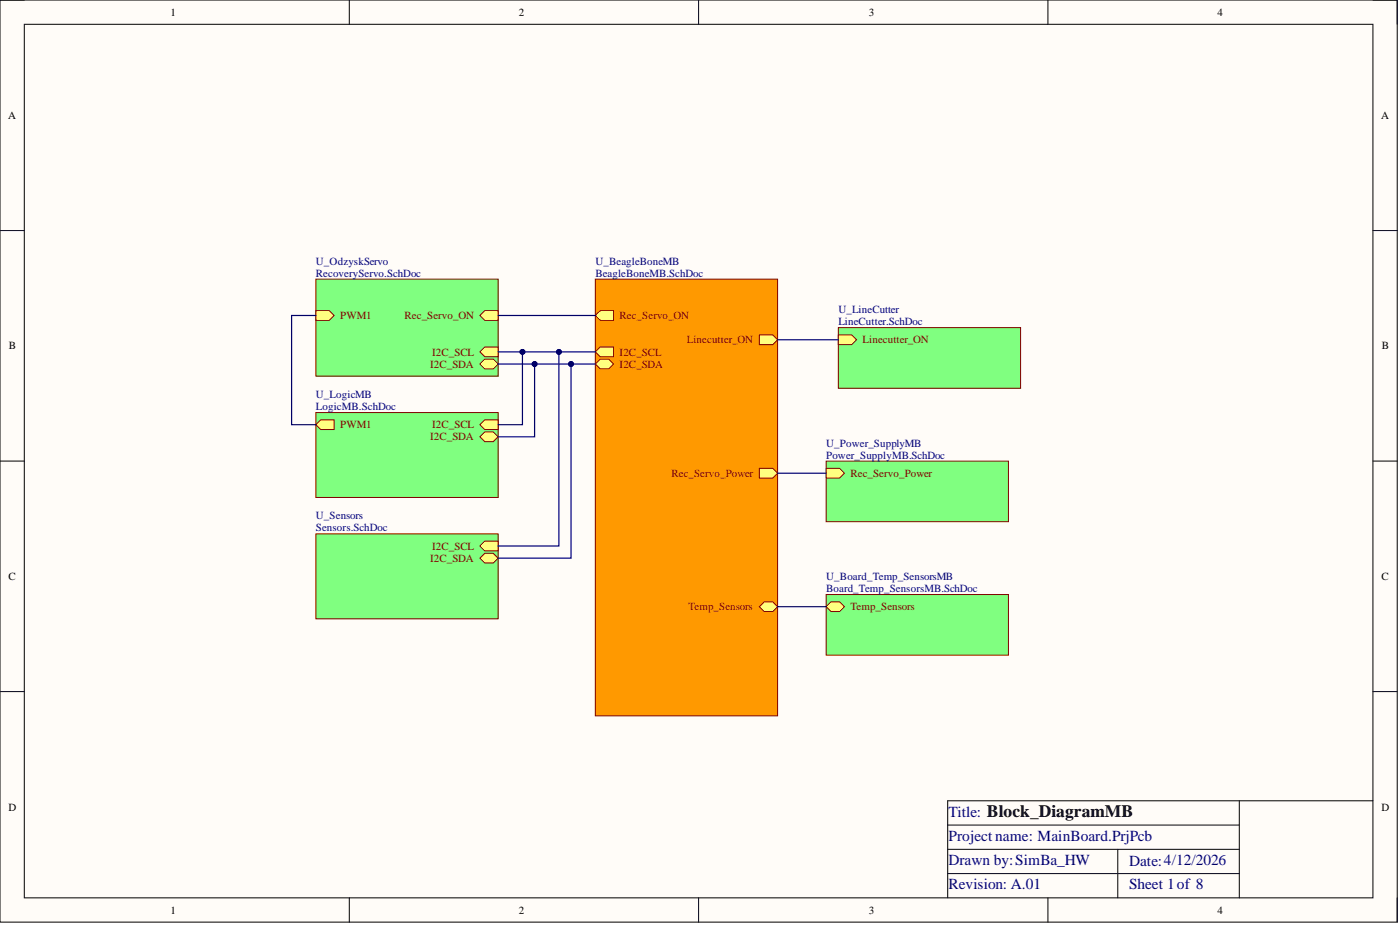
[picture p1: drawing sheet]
<svg xmlns="http://www.w3.org/2000/svg" width="292mm" height="193mm" viewBox="0 0 292 193" stroke-linecap="round" stroke-linejoin="round" font-family="sans-serif">
<defs><g id="words">
<g font-size="3.2" fill="#000080">
<text x="197.9" y="170.5">Title: Block_DiagramMB</text>
<text x="197.9" y="175.5">Projectname: MainBoard.PrjPcb</text>
<text x="197.9" y="180.5">Drawn by:SimBa_HW</text>
<text x="197.9" y="185.5">Revision: A.01</text>
<text x="235.6" y="180.6">Date:4/12/2026</text>
<text x="235.6" y="185.5">Sheet 1of 8</text>
</g>
<g font-size="2.3">
<text x="35.6" y="3.3">1</text>
<text x="108.2" y="3.3">2</text>
<text x="181.3" y="3.3">3</text>
<text x="254" y="3.3">4</text>
<text x="1.7" y="24.8">A</text>
<text x="288.1" y="24.8">A</text>
<text x="1.9" y="72.9">B</text>
<text x="288.3" y="72.9">B</text>
<text x="1.8" y="121">C</text>
<text x="288.2" y="121">C</text>
<text x="1.8" y="169.1">D</text>
<text x="288.2" y="169.1">D</text>
<text x="35.6" y="190.6">1</text>
<text x="108.2" y="190.6">2</text>
<text x="181.3" y="190.6">3</text>
<text x="254" y="190.6">4</text>
</g>
<g font-size="2.3" fill="#000080">
<text x="65.9" y="55.2">U_OdzyskServo</text>
<text x="65.9" y="57.7">RecoveryServo.SchDoc</text>
<text x="124.2" y="55.2">U_BeagleBoneMB</text>
<text x="124.2" y="57.7">BeagleBoneMB.SchDoc</text>
<text x="174.9" y="65.3">U_LineCutter</text>
<text x="174.9" y="67.8">LineCutter.SchDoc</text>
<text x="65.9" y="83">U_LogicMB</text>
<text x="65.9" y="85.6">LogicMB.SchDoc</text>
<text x="172.4" y="93.2">U_Power_SupplyMB</text>
<text x="172.4" y="95.7">Power_SupplyMB.SchDoc</text>
<text x="65.9" y="108.3">U_Sensors</text>
<text x="65.9" y="110.9">Sensors.SchDoc</text>
<text x="172.4" y="121">U_Board_Temp_SensorsMB</text>
<text x="172.4" y="123.5">Board_Temp_SensorsMB.SchDoc</text>
</g>
<g font-size="2.3" fill="#800000">
<text x="71" y="66.6">PWM1</text>
<text x="84.4" y="66.6">Rec_Servo_ON</text>
<text x="129.3" y="66.6">Rec_Servo_ON</text>
<text x="143.3" y="71.6">Linecutter_ON</text>
<text x="180" y="71.6">Linecutter_ON</text>
<text x="89.7" y="76.7">I2C_SDA</text>
<text x="90.2" y="74.2">I2C_SCL</text>
<text x="129.3" y="74.2">I2C_SCL</text>
<text x="129.3" y="76.7">I2C_SDA</text>
<text x="71" y="89.4">PWM1</text>
<text x="90.2" y="89.4">I2C_SCL</text>
<text x="89.7" y="91.9">I2C_SDA</text>
<text x="140.1" y="99.5">Rec_Servo_Power</text>
<text x="177.4" y="99.5">Rec_Servo_Power</text>
<text x="89.7" y="117.2">I2C_SDA</text>
<text x="90.2" y="114.7">I2C_SCL</text>
<text x="143.6" y="127.3">Temp_Sensors</text>
<text x="177.4" y="127.3">Temp_Sensors</text>
</g>
</g></defs>
<path d="M0 0h291.5v192.4h-291.5z" fill-rule="evenodd" fill="#fffcf8"/>
<path d="M0 0h291.5v192.4h-291.5z" fill="none" stroke="#000" stroke-width=".21"/>
<path d="M5.1 5.1h281.4v182.2h-281.4z" fill-rule="evenodd" fill="#fffcf8"/>
<g fill="none" stroke="#000" stroke-width=".21">
<path d="M0 0h5.1M5.1 5.1h281.4v182.2h-281.4zM72.9 0v5.1M145.8 0v5.1M218.6 0v5.1M286.5 0h5v5.1M0 48.1h5.1M286.5 48.1h5M0 96.2h5.1M286.5 96.2h5M0 144.3h5.1M286.5 144.3h5"/>
<path d="M197.7 172.1h60.9M197.7 177.2h60.9M233.2 177.2v10.1M258.6 167.1v20.2M286.5 167.1h-88.8v20.2M72.9 187.3v5.1M145.8 187.3v5.1M197.7 182.2h60.9M218.6 187.3v5.1M291.5 187.3v5.1"/>
</g>
<path d="M124.2 58.2h38v91.1h-38z" fill-rule="evenodd" fill="#f90"/>
<path d="M124.2 58.2h38v91.1h-38z" fill="none" stroke="#800000" stroke-width=".21"/>
<path d="M124.2 65.8l1-1h2.8v2h-2.8z" fill-rule="evenodd" fill="#ffff80"/>
<path d="M124.2 65.8l1-1h2.8v2h-2.8z" fill="none" stroke="#800000" stroke-width=".21"/>
<path d="M124.2 73.4l1-1h2.8v2h-2.8z" fill-rule="evenodd" fill="#ffff80"/>
<path d="M124.2 73.4l1-1h2.8v2h-2.8z" fill="none" stroke="#800000" stroke-width=".21"/>
<path d="M158.4 69.9h2.8l1 1-1 1h-2.8z" fill-rule="evenodd" fill="#ffff80"/>
<path d="M158.4 69.9h2.8l1 1-1 1h-2.8z" fill="none" stroke="#800000" stroke-width=".21"/>
<path d="M158.4 97.7h2.8l1 1-1 1h-2.8z" fill-rule="evenodd" fill="#ffff80"/>
<path d="M158.4 97.7h2.8l1 1-1 1h-2.8z" fill="none" stroke="#800000" stroke-width=".21"/>
<path d="M124.2 75.9l1-1h1.8l1 1-1 1.1h-1.8z" fill-rule="evenodd" fill="#ffff80"/>
<path d="M124.2 75.9l1-1h1.8l1 1-1 1.1h-1.8z" fill="none" stroke="#800000" stroke-width=".21"/>
<path d="M158.4 126.6l1-1.1h1.8l1 1.1-1 1h-1.8z" fill-rule="evenodd" fill="#ffff80"/>
<path d="M158.4 126.6l1-1.1h1.8l1 1.1-1 1h-1.8z" fill="none" stroke="#800000" stroke-width=".21"/>
<path d="M174.9 68.3h38v12.7h-38z" fill-rule="evenodd" fill="#80ff80"/>
<path d="M174.9 68.3h38v12.7h-38z" fill="none" stroke="#800000" stroke-width=".21"/>
<path d="M174.9 69.9h2.8l1 1-1 1h-2.8z" fill-rule="evenodd" fill="#ffff80"/>
<path d="M174.9 69.9h2.8l1 1-1 1h-2.8z" fill="none" stroke="#800000" stroke-width=".21"/>
<path d="M65.9 86.1h38v17.7h-38z" fill-rule="evenodd" fill="#80ff80"/>
<path d="M65.9 86.1h38v17.7h-38z" fill="none" stroke="#800000" stroke-width=".21"/>
<path d="M100.1 88.6l1-1h2.8v2h-2.8z" fill-rule="evenodd" fill="#ffff80"/>
<path d="M100.1 88.6l1-1h2.8v2h-2.8z" fill="none" stroke="#800000" stroke-width=".21"/>
<path d="M65.9 88.6l1-1h2.8v2h-2.8z" fill-rule="evenodd" fill="#ffff80"/>
<path d="M65.9 88.6l1-1h2.8v2h-2.8z" fill="none" stroke="#800000" stroke-width=".21"/>
<path d="M100.1 91.1l1-1h1.8l1 1-1 1h-1.8z" fill-rule="evenodd" fill="#ffff80"/>
<path d="M100.1 91.1l1-1h1.8l1 1-1 1h-1.8z" fill="none" stroke="#800000" stroke-width=".21"/>
<path d="M65.9 58.2h38v20.3h-38z" fill-rule="evenodd" fill="#80ff80"/>
<path d="M65.9 58.2h38v20.3h-38z" fill="none" stroke="#800000" stroke-width=".21"/>
<path d="M65.9 64.8h2.8l1 1-1 1h-2.8z" fill-rule="evenodd" fill="#ffff80"/>
<path d="M65.9 64.8h2.8l1 1-1 1h-2.8z" fill="none" stroke="#800000" stroke-width=".21"/>
<path d="M100.1 73.4l1-1h2.8v2h-2.8z" fill-rule="evenodd" fill="#ffff80"/>
<path d="M100.1 73.4l1-1h2.8v2h-2.8z" fill="none" stroke="#800000" stroke-width=".21"/>
<path d="M100.1 75.9l1-1h1.8l1 1-1 1.1h-1.8z" fill-rule="evenodd" fill="#ffff80"/>
<path d="M100.1 75.9l1-1h1.8l1 1-1 1.1h-1.8z" fill="none" stroke="#800000" stroke-width=".21"/>
<path d="M100.1 65.8l1-1h2.8v2h-2.8z" fill-rule="evenodd" fill="#ffff80"/>
<path d="M100.1 65.8l1-1h2.8v2h-2.8z" fill="none" stroke="#800000" stroke-width=".21"/>
<path d="M65.9 111.4h38v17.7h-38z" fill-rule="evenodd" fill="#80ff80"/>
<path d="M65.9 111.4h38v17.7h-38z" fill="none" stroke="#800000" stroke-width=".21"/>
<path d="M100.1 113.9l1-1h2.8v2h-2.8z" fill-rule="evenodd" fill="#ffff80"/>
<path d="M100.1 113.9l1-1h2.8v2h-2.8z" fill="none" stroke="#800000" stroke-width=".21"/>
<path d="M100.1 116.4l1-1h1.8l1 1-1 1h-1.8z" fill-rule="evenodd" fill="#ffff80"/>
<path d="M100.1 116.4l1-1h1.8l1 1-1 1h-1.8z" fill="none" stroke="#800000" stroke-width=".21"/>
<path d="M172.4 96.2h38v12.6h-38z" fill-rule="evenodd" fill="#80ff80"/>
<path d="M172.4 96.2h38v12.6h-38z" fill="none" stroke="#800000" stroke-width=".21"/>
<path d="M172.4 97.7h2.8l1 1-1 1h-2.8z" fill-rule="evenodd" fill="#ffff80"/>
<path d="M172.4 97.7h2.8l1 1-1 1h-2.8z" fill="none" stroke="#800000" stroke-width=".21"/>
<path d="M103.9 73.4h20.3M162.2 70.9h12.7M162.2 98.7h10.2" fill="none" stroke="#000080" stroke-width=".25"/>
<circle cx="109" cy="73.4" r=".51" fill="#000080"/>
<circle cx="109" cy="73.4" r=".51" fill="none" stroke="#000080" stroke-width=".21"/>
<circle cx="116.6" cy="73.4" r=".51" fill="#000080"/>
<circle cx="116.6" cy="73.4" r=".51" fill="none" stroke="#000080" stroke-width=".21"/>
<path d="M103.9 75.9h20.3" fill="none" stroke="#000080" stroke-width=".25"/>
<circle cx="111.5" cy="75.9" r=".51" fill="#000080"/>
<circle cx="111.5" cy="75.9" r=".51" fill="none" stroke="#000080" stroke-width=".21"/>
<circle cx="119.1" cy="75.9" r=".51" fill="#000080"/>
<circle cx="119.1" cy="75.9" r=".51" fill="none" stroke="#000080" stroke-width=".21"/>
<path d="M109 73.4v15.2h-5.1" fill="none" stroke="#000080" stroke-width=".25"/>
<circle cx="109" cy="73.4" r=".51" fill="#000080"/>
<circle cx="109" cy="73.4" r=".51" fill="none" stroke="#000080" stroke-width=".21"/>
<path d="M111.5 75.9v15.2h-7.6" fill="none" stroke="#000080" stroke-width=".25"/>
<circle cx="111.5" cy="75.9" r=".51" fill="#000080"/>
<circle cx="111.5" cy="75.9" r=".51" fill="none" stroke="#000080" stroke-width=".21"/>
<path d="M65.9 65.8h-5.1v22.8h5.1M103.9 65.8h20.3M116.6 73.4v40.5h-12.7" fill="none" stroke="#000080" stroke-width=".25"/>
<circle cx="116.6" cy="73.4" r=".51" fill="#000080"/>
<circle cx="116.6" cy="73.4" r=".51" fill="none" stroke="#000080" stroke-width=".21"/>
<path d="M119.1 75.9v40.5h-15.2" fill="none" stroke="#000080" stroke-width=".25"/>
<circle cx="119.1" cy="75.9" r=".51" fill="#000080"/>
<circle cx="119.1" cy="75.9" r=".51" fill="none" stroke="#000080" stroke-width=".21"/>
<path d="M172.4 124h38v12.7h-38z" fill-rule="evenodd" fill="#80ff80"/>
<path d="M172.4 124h38v12.7h-38z" fill="none" stroke="#800000" stroke-width=".21"/>
<path d="M172.4 126.6l1-1.1h1.8l1 1.1-1 1h-1.8z" fill-rule="evenodd" fill="#ffff80"/>
<path d="M172.4 126.6l1-1.1h1.8l1 1.1-1 1h-1.8z" fill="none" stroke="#800000" stroke-width=".21"/>
<path d="M162.2 126.6h10.2" fill="none" stroke="#000080" stroke-width=".25"/>
<use href="#words"/>
</svg>
